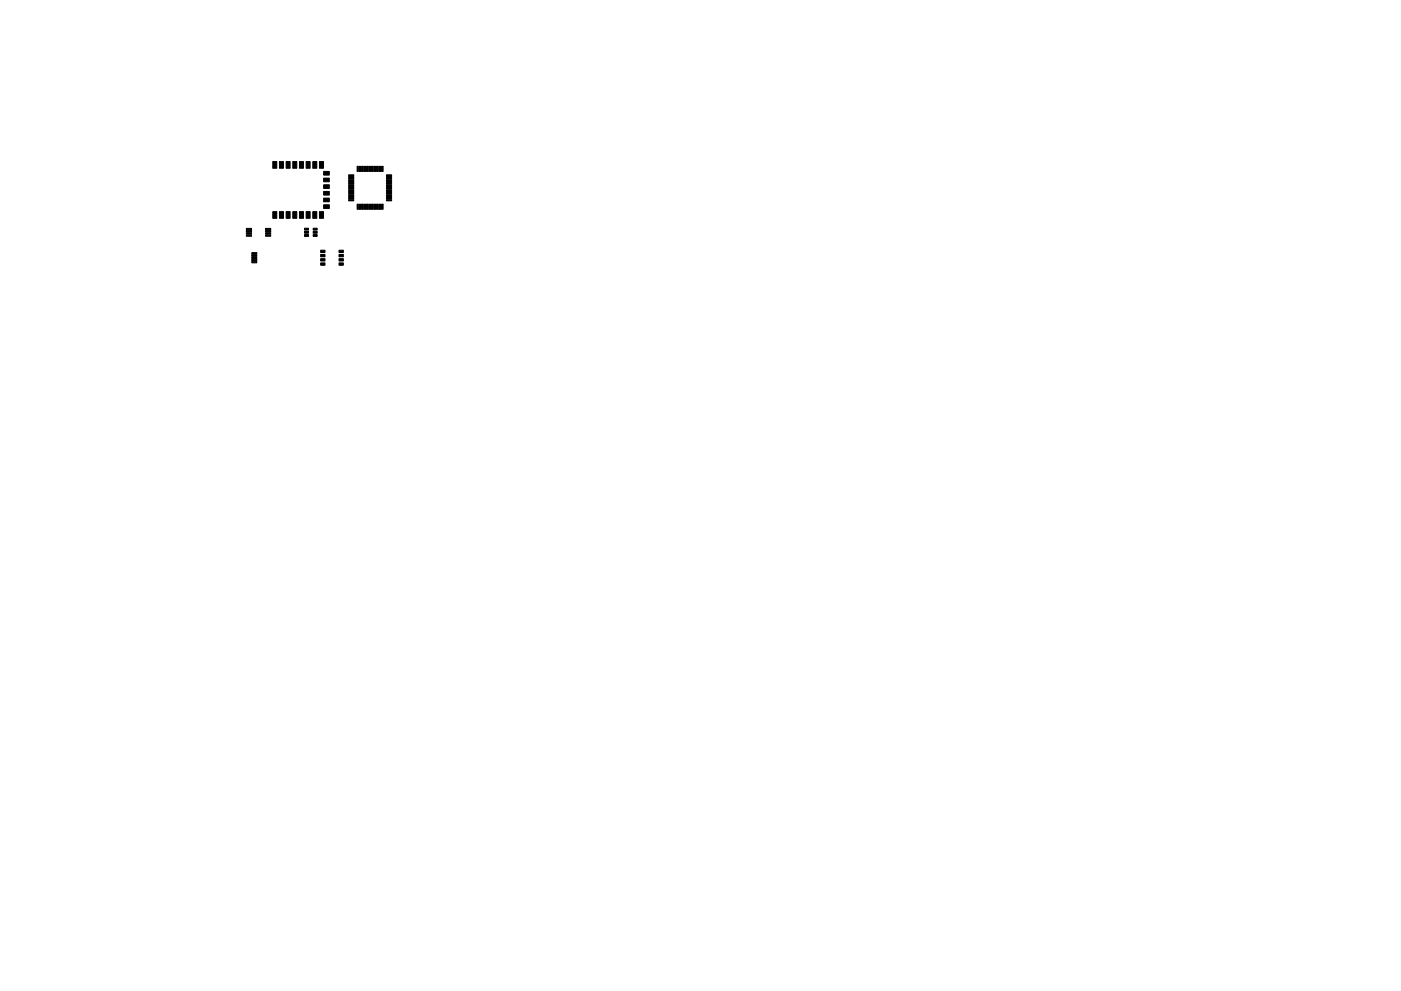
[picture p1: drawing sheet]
<svg xmlns="http://www.w3.org/2000/svg" width="420mm" height="297mm" viewBox="0 0 420 297" stroke-linecap="round" stroke-linejoin="round" font-family="sans-serif">
<g fill="#000" stroke="#000" stroke-width=".3">
<path d="M81.8 48.4h1.2v2h-1.2zM83.8 48.4h1.2v2h-1.2zM85.8 48.4h1.2v2h-1.2zM87.8 48.4h1.2v2h-1.2zM89.8 48.4h1.2v2h-1.2zM91.8 48.4h1.2v2h-1.2zM93.8 48.4h1.2v2h-1.2zM95.8 48.4h1.2v2h-1.2zM97.1 57.4h1.7v1.1h-1.7zM97.1 55.4h1.7v1.1h-1.7zM97.1 53.4h1.7v1.1h-1.7zM97.1 51.4h1.7v1.1h-1.7z"/>
<path d="M104.6 59.9h1.4l.1 .2-1.5 .1zM104.6 59.4h1.4l.1 .2-1.5 .1zM104.6 58.9h1.4l.1 .2-1.5 .1zM104.6 58.4h1.4l.1 .2-1.5 .1zM104.6 57.9h1.4l.1 .2-1.5 .1zM104.6 57.4h1.4l.1 .2-1.5 .1zM104.6 56.9h1.4l.1 .2-1.5 .1zM104.6 56.4h1.4l.1 .2-1.5 .1zM104.6 55.9h1.4l.1 .2-1.5 .1zM104.6 55.4h1.4l.1 .2-1.5 .1zM104.6 54.9h1.4l.1 .2-1.5 .1zM104.6 54.4h1.4l.1 .2-1.5 .1z"/>
<path d="M104.6 53.9h1.4l.1 .2-1.5 .1zM104.6 53.4h1.4l.1 .2-1.5 .1zM104.6 52.9h1.4l.1 .2-1.5 .1zM104.6 52.4h1.4l.1 .2-1.5 .1zM107.1 49.9h.3l-.1 1.5-.2-.1zM107.6 49.9h.3l-.1 1.5-.2-.1zM108.1 49.9h.3l-.1 1.5-.2-.1zM108.6 49.9h.3l-.1 1.5-.2-.1zM109.1 49.9h.3l-.1 1.5-.2-.1zM109.6 49.9h.3l-.1 1.5-.2-.1zM110.1 49.9h.3l-.1 1.5-.2-.1zM110.6 49.9h.3l-.1 1.5-.2-.1z"/>
<path d="M111.1 49.9h.3l-.1 1.5-.2-.1zM111.6 49.9h.3l-.1 1.5-.2-.1zM112.1 49.9h.3l-.1 1.5-.2-.1zM112.6 49.9h.3l-.1 1.5-.2-.1zM113.1 49.9h.3l-.1 1.5-.2-.1zM113.6 49.9h.3l-.1 1.5-.2-.1zM114.1 49.9h.3l-.1 1.5-.2-.1zM114.6 49.9h.3l-.1 1.5-.2-.1zM115.9 52.4h1.5v.2l-1.4 .1zM115.9 52.9h1.5v.2l-1.4 .1zM115.9 53.4h1.5v.2l-1.4 .1zM115.9 53.9h1.5v.2l-1.4 .1z"/>
<path d="M115.9 54.4h1.5v.2l-1.4 .1zM115.9 54.9h1.5v.2l-1.4 .1zM115.9 55.4h1.5v.2l-1.4 .1zM115.9 55.9h1.5v.2l-1.4 .1zM115.9 56.4h1.5v.2l-1.4 .1zM115.9 56.9h1.5v.2l-1.4 .1zM115.9 57.4h1.5v.2l-1.4 .1zM115.9 57.9h1.5v.2l-1.4 .1zM115.9 58.4h1.5v.2l-1.4 .1zM115.9 58.9h1.5v.2l-1.4 .1zM115.9 59.4h1.5v.2l-1.4 .1zM115.9 59.9h1.5v.2l-1.4 .1z"/>
<path d="M73.9 68.5h1.5v.4h-1.5zM73.9 69.1h1.5v.4h-1.5zM73.9 69.8h1.5v.4h-1.5zM73.9 70.4h1.5v.4h-1.5zM75.5 75.7h1.5v.5h-1.5zM75.5 78.3h1.5v.5h-1.5zM75.5 76.4h1.5v.4h-1.5zM75.5 77.7h1.5v.4h-1.5zM75.5 77h1.5v.5h-1.5zM79.6 70.4h1.6v.4h-1.6zM79.6 69.8h1.6v.4h-1.6zM79.6 69.1h1.6v.4h-1.6z"/>
<path d="M79.6 68.5h1.6v.4h-1.6zM81.8 63.4h1.2v2h-1.2zM83.8 63.4h1.2v2h-1.2zM85.8 63.4h1.2v2h-1.2zM87.8 63.4h1.2v2h-1.2zM89.8 63.4h1.2v2h-1.2zM91.3 68.4h1.2v.6h-1.2zM91.3 69.4h1.2v.5h-1.2zM91.3 70.3h1.2v.6h-1.2zM91.8 63.4h1.2v2h-1.2zM93.9 70.3h1.2v.6h-1.2zM93.9 68.4h1.2v.6h-1.2z"/>
<path d="M93.9 69.4h1.2v.5h-1.2zM93.8 63.4h1.2v2h-1.2zM95.8 63.4h1.2v2h-1.2zM96.2 77.5h1.3v.7h-1.3zM96.2 78.8h1.3v.7h-1.3zM96.2 76.3h1.3v.7h-1.3zM96.2 75h1.3v.7h-1.3zM97.1 61.4h1.7v1.1h-1.7zM97.1 59.4h1.7v1.1h-1.7zM101.7 77.5h1.3v.7h-1.3zM101.7 78.8h1.3v.7h-1.3zM101.7 76.3h1.3v.7h-1.3z"/>
<path d="M101.7 75h1.3v.7h-1.3zM107.1 61.2l.3 .1-.1 1.4h-.2zM107.6 61.2l.3 .1-.1 1.4h-.2zM108.1 61.2l.3 .1-.1 1.4h-.2zM108.6 61.2l.3 .1-.1 1.4h-.2zM109.1 61.2l.3 .1-.1 1.4h-.2zM109.6 61.2l.3 .1-.1 1.4h-.2zM110.1 61.2l.3 .1-.1 1.4h-.2zM110.6 61.2l.3 .1-.1 1.4h-.2zM111.1 61.2l.3 .1-.1 1.4h-.2zM111.6 61.2l.3 .1-.1 1.4h-.2zM112.1 61.2l.3 .1-.1 1.4h-.2z"/>
<path d="M112.6 61.2l.3 .1-.1 1.4h-.2zM113.1 61.2l.3 .1-.1 1.4h-.2zM113.6 61.2l.3 .1-.1 1.4h-.2zM114.1 61.2l.3 .1-.1 1.4h-.2zM114.6 61.2l.3 .1-.1 1.4h-.2z"/>
</g>
</svg>
